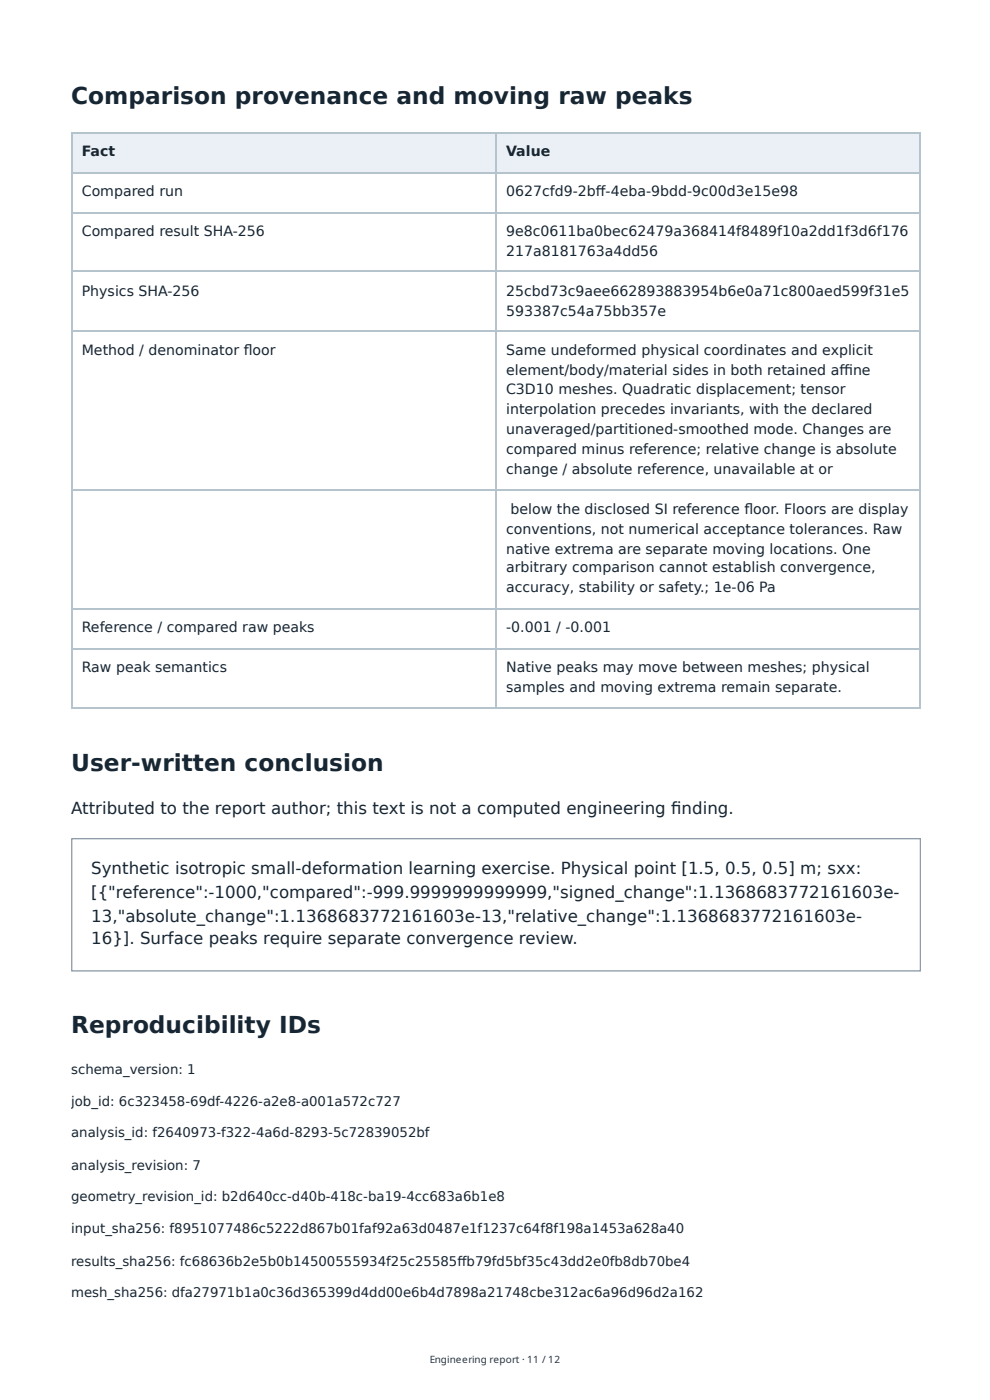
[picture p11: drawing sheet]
<svg xmlns="http://www.w3.org/2000/svg" width="210mm" height="297mm" viewBox="0 0 210 297" stroke-linecap="round" stroke-linejoin="round" font-family="sans-serif">
<defs><g id="words">
<g font-size="4.9" fill="#172633">
<text x="15.1" y="22">Comparison provenance and moving raw peaks</text>
<text x="15.1" y="163.5">User-written conclusion</text>
<text x="15.1" y="219.1">Reproducibility IDs</text>
</g>
<g font-size="3.5" fill="#172633">
<text x="15.1" y="172.8">Attributed to the report author; this text is not a computed engineering fi nding.</text>
<text x="19.3" y="185.5">Synthetic isotropic small-deformation learning exercise. Physical point [1.5, 0.5, 0.5] m; sxx:</text>
<text x="19.3" y="190.5">[{&quot;reference&quot;:-1000,&quot;compared&quot;:-999.9999999999999,&quot;signed_change&quot;:1.1368683772161603e-</text>
<text x="19.3" y="195.5">13,&quot;absolute_change&quot;:1.1368683772161603e-13,&quot;relative_change&quot;:1.1368683772161603e-</text>
<text x="19.3" y="200.3">16}]. Surface peaks require separate convergence review.</text>
</g>
<g font-size="3" fill="#172633">
<text x="17.3" y="33.1">Fact</text>
<text x="107.3" y="33.1">Value</text>
<text x="17.3" y="41.5">Compared run</text>
<text x="107.3" y="41.5">0627cfd9-2bff -4eba-9bdd-9c00d3e15e98</text>
<text x="17.3" y="50">Compared result SHA-256</text>
<text x="107.3" y="50">9e8c0611ba0bec62479a368414f8489f10a2dd1f3d6f176</text>
<text x="107.3" y="54.2">217a8181763a4dd56</text>
<text x="17.3" y="62.7">Physics SHA-256</text>
<text x="107.3" y="62.7">25cbd73c9aee662893883954b6e0a71c800aed599f31e5</text>
<text x="107.3" y="66.9">593387c54a75bb357e</text>
<text x="17.3" y="75.4">Method / denominator fl oor</text>
<text x="107.3" y="75.4">Same undeformed physical coordinates and explicit</text>
<text x="107.3" y="79.6">element/body/material sides in both retained affi ne</text>
<text x="107.3" y="83.6">C3D10 meshes. Quadratic displacement; tensor</text>
<text x="107.3" y="87.8">interpolation precedes invariants, with the declared</text>
<text x="107.3" y="92.1">unaveraged/partitioned-smoothed mode. Changes are</text>
<text x="107.3" y="96.3">compared minus reference; relative change is absolute</text>
<text x="107.3" y="100.5">change / absolute reference, unavailable at or</text>
<text x="107.3" y="113.2">conventions, not numerical acceptance tolerances. Raw</text>
<text x="108.3" y="109">below the disclosed SI reference fl oor. Floors are display</text>
<text x="107.3" y="117.5">native extrema are separate moving locations. One</text>
<text x="107.3" y="121.4">arbitrary comparison cannot establish convergence,</text>
<text x="107.3" y="125.7">accuracy, stability or safety.; 1e-06 Pa</text>
<text x="17.3" y="134.1">Reference / compared raw peaks</text>
<text x="107.3" y="134.1">-0.001 / -0.001</text>
<text x="17.3" y="142.6">Raw peak semantics</text>
<text x="107.3" y="142.6">Native peaks may move between meshes; physical</text>
<text x="107.3" y="146.8">samples and moving extrema remain separate.</text>
</g>
<g font-size="2.8" fill="#172633">
<text x="15.1" y="227.8">schema_version: 1</text>
<text x="15.1" y="234.7">j</text>
<text x="15.9" y="234.7">ob_id: 6c323458-69df-4226-a2e8-a001a572c727</text>
<text x="15.1" y="241.3">analysis_id: f2640973-f322-4a6d-8293-5c72839052bf</text>
<text x="15.1" y="248.2">analysis_revision: 7</text>
<text x="15.1" y="254.8">geometry_revision_id: b2d640cc-d40b-418c-ba19-4cc683a6b1e8</text>
<text x="15.1" y="261.7">i</text>
<text x="15.9" y="261.7">nput_sha256: f8951077486c5222d867b01faf92a63d0487e1f1237c64f8f198a1453a628a40</text>
<text x="15.1" y="268.6">results_sha256: fc68636b2e5b0b14500555934f25c25585ff b79fd5bf35c43dd2e0fb8db70be4</text>
<text x="15.1" y="275.2">mesh_sha256: dfa27971b1a0c36d365399d4dd00e6b4d7898a21748cbe312ac6a96d96d2a162</text>
</g>
<text font-size="2.1" fill="#333" x="91.1" y="289.2">Engineering report · 11 / 12</text>
</g></defs>
<g fill="#eaf0f5">
<path d="M15.3 28h90v8.5h-90z"/>
<path d="M105.3 28h89.8v8.5h-89.8z"/>
</g>
<path d="M15.1 28.2h180M15.1 36.6h180M15.2 28v122.3M105.2 28v122.3M15.1 45.1h180M15.1 57.5h180M15.1 70.2h180M15.1 103.8h180M15.1 129.2h180M15.1 137.7h180M15.1 150.2h180" fill="none" stroke="#b5c3cd" stroke-width=".26"/>
<path d="M195.1 28v122.3" fill="none" stroke="#b5c3cd" stroke-width=".21"/>
<path d="M15.2 177.9h179.9v28.1h-179.9z" fill="none" stroke="#8499aa" stroke-width=".26"/>
<use href="#words"/>
</svg>
